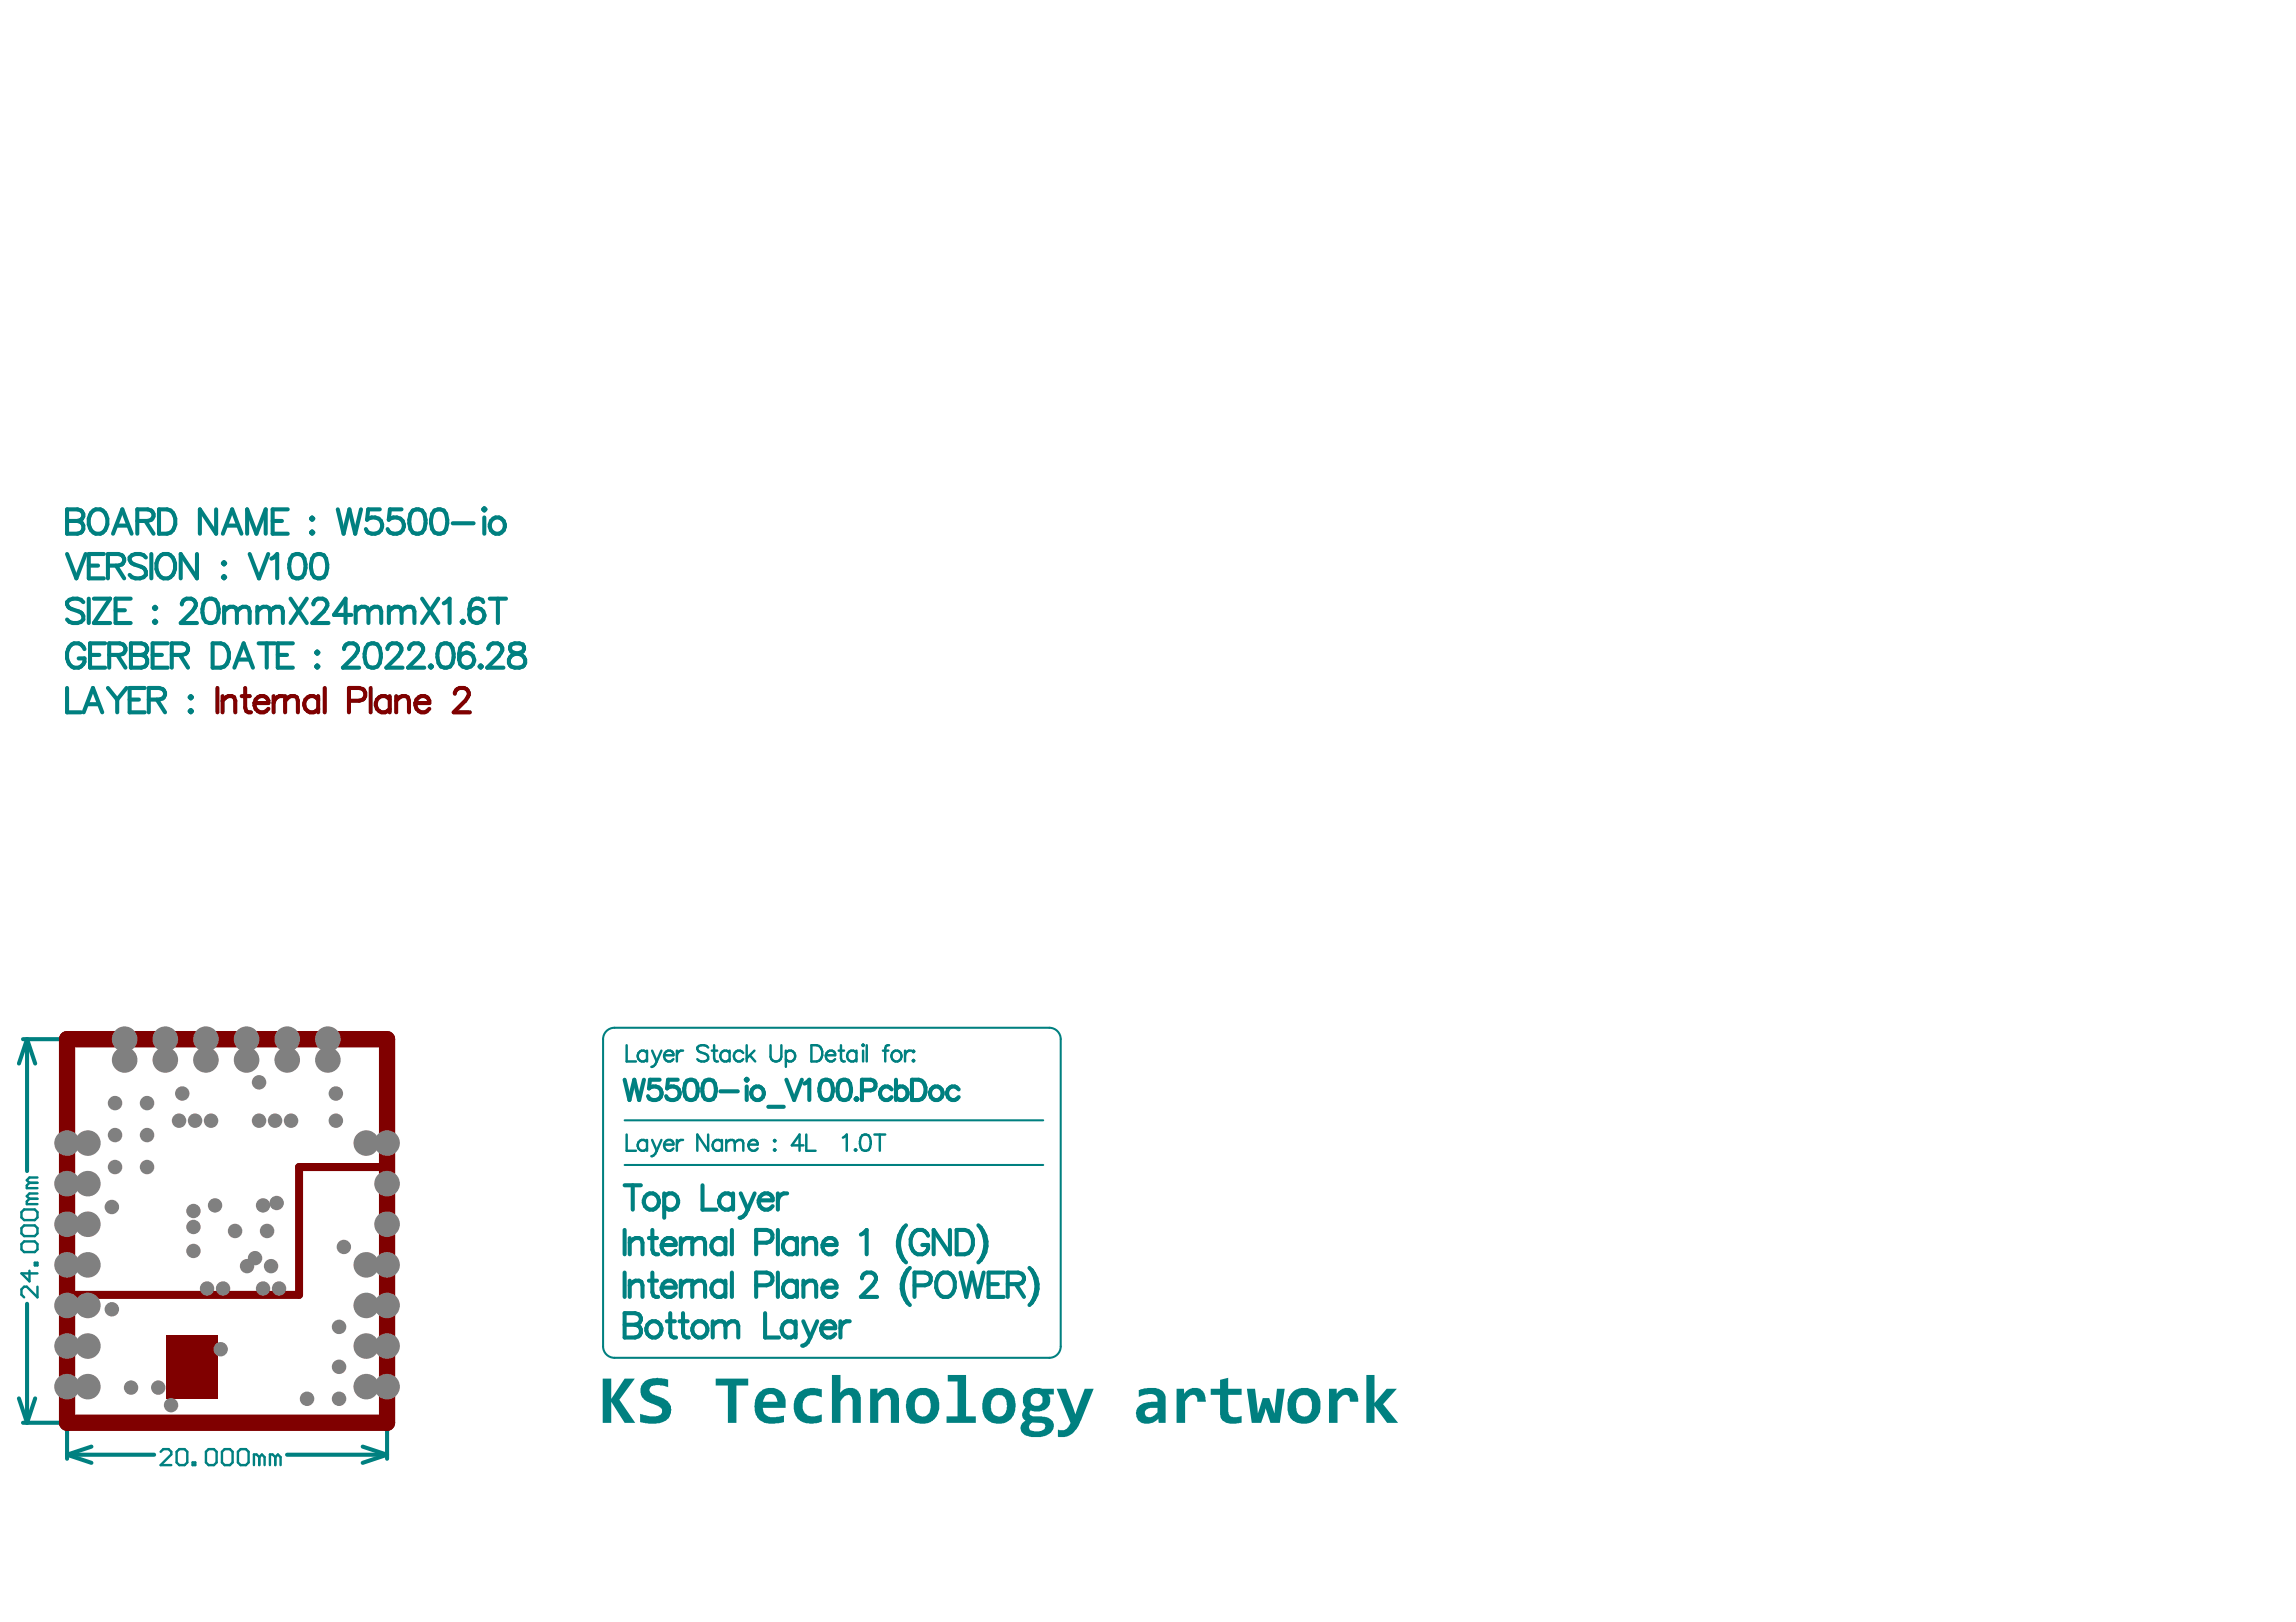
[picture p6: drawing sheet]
<svg xmlns="http://www.w3.org/2000/svg" width="297mm" height="210mm" viewBox="0 0 297 210" stroke-linecap="round" stroke-linejoin="round" font-family="sans-serif">
<path d="M8.7 134.5h41.4v49.6h-41.4z" fill="none" stroke="#008080" stroke-width=".31"/>
<path d="M78 134.5v39.7M79.5 133h56.3M137.2 134.5v39.7M80.8 145h54.2M80.8 150.8h54.2M79.5 175.7h56.3" fill="none" stroke="#008080" stroke-width=".26"/>
<g fill="none" stroke="#008080" stroke-width=".53">
<path d="M8.7 65.9h1.3l.5 .2a.73 .73 0 0 1 0 1.2l-.5 .1a.83 .83 0 0 1 .8 .8 .83 .83 0 0 1-.8 .9h-1.3zM8.7 71.7l1.2 3.1 1.2-3.1M8.7 67.4h1.3M10.8 77.9a1.39 1.39 0 0 0-2.1 0 .8 .8 0 0 0 .6 .9l.9 .3a.77 .77 0 0 1 .6 .6 .77 .77 0 0 1-.3 .8 1.45 1.45 0 0 1-1.8-.3M11.5 77.5v3.1M11.5 73.2h1.2M11.8 66.4a1.09 1.09 0 0 1 1.1-.5 1.09 1.09 0 0 1 .8 .8 1.78 1.78 0 0 1-.7 2.4 1.24 1.24 0 0 1-1.5-1.2v-.8zM12.1 77.5h2.1l-2.1 3.1h2.1M13.4 71.7h-1.9v3.1h1.9M14 73.2h1.3l.5-.2a.73 .73 0 0 0 0-1.2l-.5-.1h-1.3v3.1M14.6 69.1l1.2-3.2 1.2 3.2M15 79h1.2"/>
<path d="M15 73.2l1.1 1.6M15.1 68h1.5M16.9 77.5h-1.9v3.1h1.9M17.8 67.4h1.3l.5-.1a.73 .73 0 0 0 0-1.2l-.5-.2h-1.3v3.2M18.8 67.4l1.1 1.7M18.9 72.1a1.39 1.39 0 0 0-2.1 0 .8 .8 0 0 0 .6 .9l.9 .3a.77 .77 0 0 1 .5 .6 .77 .77 0 0 1-.2 .8 1.45 1.45 0 0 1-1.8-.3M19.6 71.7v3.1M19.9 78.7l.2-.2 .1 .2-.1 .1zM20.5 72.1a1.09 1.09 0 0 1 1.1-.4 1.09 1.09 0 0 1 .9 .7 1.78 1.78 0 0 1-.8 2.4 1.24 1.24 0 0 1-1.5-1.2v-.7zM20.6 65.9h1a1.5 1.5 0 0 1 1.1 2 1.32 1.32 0 0 1-1.1 1.2h-1zM23.5 78.2a.78 .78 0 0 1 .6-.7h.6a.77 .77 0 0 1 .5 1.2l-.3 .4-1.5 1.5h2.1M25.5 71.7v3.1l-2.1-3.1v3.1"/>
<path d="M26.6 77.6a1.02 1.02 0 0 1 1.5 .5 2.6 2.6 0 0 1-.3 2.4 1.02 1.02 0 0 1-1.5-.5 2.6 2.6 0 0 1 .3-2.4zM28 65.9v3.2l-2.1-3.2v3.2M28.8 72.9l.2-.2 .1 .2-.1 .1zM28.8 74.7l.2-.2 .1 .2-.1 .1zM28.8 69.1l1.2-3.2 1.2 3.2M29 78.5v2.1M29 79.1l.4-.4 .3-.2h.5l.3 .2 .1 .4M29.3 68h1.5M30.6 79.1l.5-.4 .3-.2h.5l.3 .2 .1 .4v1.5M30.6 79.1v1.5M32 69.1v-3.2l1.2 3.2 1.2-3.2v3.2M32.3 71.7l1.2 3.1 1.2-3.1"/>
<path d="M33.3 79.1l.4-.4 .3-.2h.5l.3 .2 .1 .4M33.3 78.5v2.1M34.9 79.1l.5-.4 .3-.2h.4l.3 .2 .2 .4v1.5M34.9 79.1v1.5M35.1 72.3l.3-.2 .5-.4v3.1M35.3 67.4h1.2M37.2 65.9h-1.9v3.2h1.9M37.6 77.5l2.1 3.1M37.9 71.8a1.02 1.02 0 0 1 1.5 .5 2.6 2.6 0 0 1-.3 2.4 1.02 1.02 0 0 1-1.5-.5 2.6 2.6 0 0 1 .3-2.4zM39.7 77.5l-2.1 3.1M40.2 67.1l.2-.1 .1 .1-.1 .2zM40.2 68.9l.2-.1 .1 .1-.1 .2z"/>
<path d="M40.5 78.2a.78 .78 0 0 1 .6-.7h.6a.77 .77 0 0 1 .5 1.2l-.3 .4-1.5 1.5h2.1M40.7 71.8a1.02 1.02 0 0 1 1.5 .5 2.6 2.6 0 0 1-.3 2.4 1.02 1.02 0 0 1-1.5-.5 2.6 2.6 0 0 1 .3-2.4zM43.7 65.9l.8 3.2 .7-3.2 .8 3.2 .7-3.2M45.5 79.6h-2.3l1.5-2.1v3.1M46 79.1l.5-.4 .3-.2h.4l.3 .2 .2 .4M46 78.5v2.1M47.7 79.1l.4-.4 .3-.2h.5l.3 .2 .1 .4v1.5M47.7 79.1v1.5M49.1 65.9h-1.5l-.1 1.4a1.12 1.12 0 0 1 1.6 0 1.12 1.12 0 0 1-.1 1.6 1.15 1.15 0 0 1-1.7-.4M50.3 79.1l.5-.4 .3-.2h.4l.3 .2 .2 .4M50.3 78.5v2.1M51.9 65.9h-1.5l-.1 1.4a1.12 1.12 0 0 1 1.7 0 1.12 1.12 0 0 1-.2 1.6 1.15 1.15 0 0 1-1.7-.4"/>
<path d="M52 79.1l.4-.4 .3-.2h.5l.3 .2 .1 .4v1.5M52 79.1v1.5M53.4 66.1a1.02 1.02 0 0 1 1.5 .4 2.6 2.6 0 0 1-.3 2.4 1.02 1.02 0 0 1-1.5-.4 2.6 2.6 0 0 1 .3-2.4zM54.6 77.5l2.1 3.1M56.2 66.1a1.02 1.02 0 0 1 1.5 .4 2.6 2.6 0 0 1-.3 2.4 1.02 1.02 0 0 1-1.5-.4 2.6 2.6 0 0 1 .3-2.4zM56.7 77.5l-2.1 3.1M57.4 78.1l.3-.2 .5-.4v3.1M58.6 67.7h2.7M62.5 65.9l.2-.1 .1 .1-.1 .2zM62.5 77.9l-.1-.3a1.02 1.02 0 0 0-1.5 .5l-.2 .7v.8M62.7 67v2.1M63.4 77.5h2.1"/>
<path d="M63.8 67.1a1.05 1.05 0 0 1 1.5 .6 1.05 1.05 0 0 1-.7 1.4 1.07 1.07 0 0 1-1.2-.7 1.07 1.07 0 0 1 .4-1.3zM64.4 77.5v3.1M8.7 89v3.2h1.8M10.8 92.2l1.2-3.2 1.2 3.2M10.9 84a1.09 1.09 0 0 0-1-.8 1.09 1.09 0 0 0-1.1 .8 1.78 1.78 0 0 0 .8 2.4 1.07 1.07 0 0 0 1.3-1.2h-.7M11.3 91.1h1.5M11.6 84.8h1.3M13.6 83.3h-2v3.1h2M14 89l1.2 1.5M14.1 84.8h1.4l.4-.2a.73 .73 0 0 0 0-1.2l-.4-.1h-1.4v3.1M15.2 90.5v1.7M15.2 84.8l1 1.6"/>
<path d="M16.4 89l-1.2 1.5M16.8 90.5h1.2M16.9 83.3h1.4l.4 .1a.73 .73 0 0 1 0 1.2l-.4 .2a.83 .83 0 0 1 .8 .8 .83 .83 0 0 1-.8 .8h-1.4zM16.9 84.8h1.4M18.7 89h-1.9v3.2h1.9M19.2 90.5h1.4l.5-.1a.73 .73 0 0 0 0-1.2l-.5-.2h-1.4v3.2M19.7 84.8h1.2M19.9 80.5l.2-.2 .1 .2-.1 .1zM20.3 90.5l1.1 1.7M21.7 83.3h-2v3.1h2M22.2 84.8h1.4l.4-.2a.73 .73 0 0 0 0-1.2l-.4-.1h-1.4v3.1M23.3 84.8l1 1.6"/>
<path d="M24.5 90.2l.2-.1 .1 .1-.1 .2zM24.5 92l.2-.1 .1 .1-.1 .2zM27.5 83.3h1.1a1.5 1.5 0 0 1 1 1.9 1.32 1.32 0 0 1-1 1.2h-1.1zM30.3 86.4l1.2-3.1 1.2 3.1M30.8 85.4h1.5M33.5 83.3h2.1M34.5 83.3v3.1M35.9 84.8h1.2M37.9 83.3h-2v3.1h2M40.9 84.5l.1-.2 .2 .2-.2 .1zM40.9 86.3l.1-.2 .2 .2-.2 .1zM44.5 84a.78 .78 0 0 1 .6-.7h.6a.77 .77 0 0 1 .5 1.2l-.3 .4-1.5 1.5h2.1"/>
<path d="M47.6 83.4a1.02 1.02 0 0 1 1.5 .5 2.6 2.6 0 0 1-.3 2.4 1.02 1.02 0 0 1-1.5-.5 2.6 2.6 0 0 1 .3-2.4zM50.1 84a.78 .78 0 0 1 .6-.7h.6a.77 .77 0 0 1 .5 1.2l-.3 .4-1.5 1.5h2.1M52.9 84a.78 .78 0 0 1 .6-.7h.6a.77 .77 0 0 1 .5 1.2l-.3 .4-1.5 1.5h2.1M55.6 86.3l.1-.2 .2 .2-.2 .1zM57 83.4a1.02 1.02 0 0 1 1.5 .5 2.61 2.61 0 0 1-.3 2.4 1.02 1.02 0 0 1-1.5-.5 2.6 2.6 0 0 1 .3-2.4zM59.7 80.5l.2-.2 .1 .2-.1 .1zM61.2 83.7l-.2-.3a1.02 1.02 0 0 0-1.5 .5l-.1 .7v.8M62 86.3l.2-.2 .1 .2-.1 .1zM63.2 84a.78 .78 0 0 1 .6-.7h.6a.77 .77 0 0 1 .4 1.2l-.3 .4-1.5 1.5h2.1M66.1 83.4a.64 .64 0 0 0 .3 1.1l.6 .1a.91 .91 0 0 1 1 .8 .91 .91 0 0 1-.8 1h-.6a.87 .87 0 0 1-.8-.7 .87 .87 0 0 1 .5-.9l1-.3a.64 .64 0 0 0 .3-1.1l-.4-.1h-.6zM3 134.5h5M3.5 134.5l1.1 3.1"/>
<path d="M3.5 134.5l-1.1 3.1M3.5 134.5v17M80.8 139.7l.6 2.7 .7-2.7 .6 2.7 .6-2.7M85.3 139.7h-1.2l-.1 1.2a.94 .94 0 0 1 1.3-.1 .94 .94 0 0 1 0 1.4 .94 .94 0 0 1-1.3-.1l-.2-.2M87.7 139.7h-1.3l-.1 1.2a.94 .94 0 0 1 1.4-.1 .94 .94 0 0 1 0 1.4 .94 .94 0 0 1-1.4-.1l-.1-.2M88.9 139.9a.85 .85 0 0 1 1.2 .3 2.17 2.17 0 0 1-.2 2 .85 .85 0 0 1-1.3-.3 2.17 2.17 0 0 1 .3-2zM91.2 139.9a.85 .85 0 0 1 1.3 .3 2.17 2.17 0 0 1-.3 2 .85 .85 0 0 1-1.2-.3 2.17 2.17 0 0 1 .2-2zM96.5 139.7l.1-.1 .1 .1-.1 .2zM101.7 139.7l1 2.7 1-2.7M106.4 139.9a.85 .85 0 0 1 1.2 .3 2.17 2.17 0 0 1-.2 2 .85 .85 0 0 1-1.3-.3 2.17 2.17 0 0 1 .3-2zM108.7 139.9a.85 .85 0 0 1 1.3 .3 2.17 2.17 0 0 1-.3 2 .85 .85 0 0 1-1.2-.3 2.17 2.17 0 0 1 .2-2zM115.9 139.7v2.7"/>
<path d="M118 139.7h.9a1.43 1.43 0 0 1 .6 2.3l-.3 .2-.3 .2h-.9zM93.2 141.2h2.3M96.6 140.6v1.8M97.6 140.7a.85 .85 0 0 1 1.2 .8 .85 .85 0 0 1-1.2 .7 .93 .93 0 0 1 0-1.5zM99.4 143.2h2M104.1 140.2l.6-.5v2.7M110.7 142.2l.1-.1 .1 .1-.1 .2zM111.5 141.1h1.1a.69 .69 0 0 0 .7-.7 .69 .69 0 0 0-.7-.7h-1.1v2.7M115.4 141a.87 .87 0 0 0-1.6 .2 .87 .87 0 0 0 1.1 1.2l.5-.4M115.9 141a.87 .87 0 0 1 1.5 .2 .87 .87 0 0 1-1 1.2l-.5-.4M120.7 140.7a.85 .85 0 0 1 1.3 .8 .85 .85 0 0 1-1.3 .7 .93 .93 0 0 1 0-1.5zM124 141a.87 .87 0 0 0-1.5 .2 .87 .87 0 0 0 1 1.2l.5-.4"/>
<path d="M3.5 168.7v15.4M2.4 181l1.1 3.1M3 184.1h5M4.6 181l-1.1 3.1M8.7 188.3l3.1 1M8.7 188.3h11.2M8.7 184.8v4M11.8 187.2l-3.1 1.1M37.1 188.3h13M46.9 187.2l3.2 1.1M50.1 188.3l-3.2 1M50.1 184.8v4"/>
<circle cx="61.7" cy="79.6" r=".98"/>
<circle cx="60.4" cy="85.4" r=".98"/>
</g>
<g fill="none" stroke="#008080" stroke-width=".32">
<path d="M81.1 135.3v2.1h1.2M83.7 136.3a.67 .67 0 0 0-1-.1 .67 .67 0 0 0 0 1 .67 .67 0 0 0 1-.1M83.7 136v1.4M84.4 136l.6 1.4M85 137.4a.81 .81 0 0 1-.7 .7M85.6 136l-.6 1.4M85.9 136.6a.66 .66 0 0 0 .4 .7 .66 .66 0 0 0 .8-.2M86 136.3a.58 .58 0 0 1 .7-.3 .58 .58 0 0 1 .4 .6h-1.2zM87.6 136v1.4M88.4 136a.68 .68 0 0 0-.8 .6M91.6 135.6a.92 .92 0 0 0-1.4 0 .54 .54 0 0 0 .4 .6l.6 .2a.51 .51 0 0 1 .4 .4 .51 .51 0 0 1-.2 .5 .97 .97 0 0 1-1.2-.2M92.1 136h.7"/>
<path d="M92.4 135.3v1.7l.1 .3 .4 .1M94.4 136.3a.67 .67 0 0 0-1-.1 .67 .67 0 0 0 0 1 .67 .67 0 0 0 1-.1M94.4 136v1.4M96.2 136.3a.67 .67 0 0 0-1-.1 .67 .67 0 0 0 0 1 .67 .67 0 0 0 1-.1M96.6 135.3v2.1M97 136.6l.7 .8M97.6 136l-1 1M99.7 135.3v1.5a.71 .71 0 0 0 .7 .6 .71 .71 0 0 0 .7-.6v-1.5M101.7 136.3a.67 .67 0 0 1 1-.1 .67 .67 0 0 1 0 1 .67 .67 0 0 1-1-.1M101.7 136v2.1M105 135.3h.7a1.12 1.12 0 0 1 .7 1 1.12 1.12 0 0 1-.7 1.1h-.7zM106.8 136.6a.66 .66 0 0 0 .4 .7 .66 .66 0 0 0 .8-.2"/>
<path d="M106.9 136.3a.58 .58 0 0 1 .7-.3 .58 .58 0 0 1 .4 .6h-1.2zM108.5 136h.7M108.8 135.3v1.7l.1 .3 .4 .1M110.8 136.3a.67 .67 0 0 0-1-.1 .67 .67 0 0 0 0 1 .67 .67 0 0 0 1-.1M110.8 136v1.4M111.6 135.3l.1-.1 .1 .1-.1 .1zM111.7 136v1.4M112.1 135.3v2.1M114.2 136h.7M115 135.3l-.4 .1-.1 .3v1.7M115.4 136.3a.67 .67 0 0 1 1-.1 .67 .67 0 0 1 0 1 .67 .67 0 0 1-1-.1l-.1-.3zM117.1 136v1.4"/>
<path d="M117.9 136a.68 .68 0 0 0-.8 .6M118.1 136.1l.1-.1 .1 .1-.1 .1zM118.2 137.2l.1 .1-.1 .1-.1-.1zM81.1 146.8v2.1h1.2M83.7 147.5v1.4M83.7 147.8a.67 .67 0 0 0-1-.1 .67 .67 0 0 0 0 1 .67 .67 0 0 0 1-.1M84.4 147.5l.6 1.4M85 148.9a.81 .81 0 0 1-.7 .7M85.6 147.5l-.6 1.4M85.9 148.1a.66 .66 0 0 0 .4 .8 .66 .66 0 0 0 .8-.3M86 147.8a.58 .58 0 0 1 .7-.3 .58 .58 0 0 1 .4 .6h-1.2zM87.6 147.5v1.4"/>
<path d="M88.4 147.5a.68 .68 0 0 0-.8 .6M91.6 146.8v2.1l-1.4-2.1v2.1M93.4 147.8a.67 .67 0 0 0-1-.1 .67 .67 0 0 0 0 1 .67 .67 0 0 0 1-.1M93.4 147.5v1.4M94 147.9l.5-.4 .5 .1 .1 .3M94 147.5v1.4M95.1 147.9l.5-.4 .5 .1 .1 .3v1M95.1 147.9v1M96.8 148.1a.66 .66 0 0 0 .4 .8 .66 .66 0 0 0 .8-.3M97.1 147.6a.56 .56 0 0 1 .6 0 .56 .56 0 0 1 .3 .5h-1.2l.1-.3zM100.1 147.6l.1-.1 .1 .1-.1 .1zM100.2 148.7l.1 .1-.1 .1-.1-.1z"/>
<path d="M103.9 148.2h-1.5l1-1.4v2.1M104.3 146.8v2.1h1.2M109 147.2l.5-.4v2.1M110.7 148.7l.1 .1-.1 .1-.1-.1zM111.6 146.9a.68 .68 0 0 1 1 .3 1.74 1.74 0 0 1-.2 1.6 .68 .68 0 0 1-1-.3 1.74 1.74 0 0 1 .2-1.6zM113.1 146.8h1.4M113.8 146.8v2.1"/>
</g>
<g fill="#008080">
<path d="M78 178.4h1.1v2.6l1.7-2.6h1.3l-2 2.7 2.1 3h-1.4l-1.7-2.7v2.7h-1.1z"/>
<path d="M83.2 179a3.1 3.1 0 0 1 2.7-.6l.5 .1v1l-.6-.2-.9-.1a.79 .79 0 0 0-.9 .7 1.18 1.18 0 0 0 1.1 .8 2.16 2.16 0 0 1 1.4 .8 1.63 1.63 0 0 1-1.1 2.6 5.3 5.3 0 0 1-2.6-.1v-1l1.4 .3a1.43 1.43 0 0 0 1.5-.5 .74 .74 0 0 0-.6-.9l-.5-.2a2.23 2.23 0 0 1-1.7-1.2 1.56 1.56 0 0 1 .3-1.5z"/>
<path d="M92.6 178.4h4.2v.9h-1.5v4.8h-1.1v-4.8h-1.6z"/>
<path d="M103.3 180.2a3 3 0 0 1 2.8-.4h.2v1h-.1a1.91 1.91 0 0 0-2 .1 1.58 1.58 0 0 0 .3 2.3 2.33 2.33 0 0 0 1.8-.2v1l-.3 .1a2.86 2.86 0 0 1-2.8-.5 2.74 2.74 0 0 1 .1-3.4z"/>
<path d="M107.6 177.9h1.1v2.4a1.55 1.55 0 0 1 2.4-.2l.3 .7v3.3h-1.1v-2.9a.62 .62 0 0 0-.4-.7 .62 .62 0 0 0-.7 .3l-.5 .5v2.8h-1.1z"/>
<path d="M112.6 179.7h.9v.7a1.56 1.56 0 0 1 2.5-.3l.2 .3 .1 .5v3.2h-1v-2.9a.65 .65 0 0 0-.5-.7 .65 .65 0 0 0-.8 .3l-.4 .5v2.8h-1z"/>
<path d="M122.6 177.9h2.4v5.4h1.2v.8h-3.7v-.8h1.4v-4.5h-1.3z"/>
<path d="M136.7 179.7h1.2l1.2 3.3 1.2-3.3h1.2l-1.6 4a3.5 3.5 0 0 1-1.9 2.2h-1.1v-.9h.1a.97 .97 0 0 0 1.3-.6l.2-.3z"/>
<path d="M152.2 179.7h1v.7a1.51 1.51 0 0 1 2.5-.3l.2 .7 .1 .6h-1.1a.66 .66 0 0 0-.6-.9l-.2 .1-.4 .2-.4 .5v2.8h-1.1z"/>
<path d="M156.6 179.7h1.2v-1.1l1.1-.3v1.4h1.7v.8h-1.7v2.1a.76 .76 0 0 0 .9 .8l.8-.2v.9h-.1a2.68 2.68 0 0 1-2.3-.3l-.3-.4-.1-.3v-2.6h-1.2z"/>
<path d="M161.3 179.7h1.1l.3 3.2 .7-2h.8l.7 2 .3-3.2h1l-.6 4.4h-1.2l-.7-1.9-.5 1.9h-1.3z"/>
<path d="M171.9 179.7h1l.1 .7a1.51 1.51 0 0 1 2.5-.3l.2 .6v.7h-1l-.1-.2a.6 .6 0 0 0-.3-.6 .6 .6 0 0 0-.7 .1l-.6 .6v2.8h-1.1z"/>
<path d="M176.8 177.9h1v3.7l1.6-1.9h1.3l-1.8 2 2 2.4h-1.4l-1.7-2.2v2.2h-1z"/>
<path d="M99 180.7l-.3 .7h1.9a.92 .92 0 0 0-.6-1 .92 .92 0 0 0-1 .3zM98.2 180.2a2.05 2.05 0 0 1 3.3 .6l.1 .3v1.1h-2.9v.1a1.01 1.01 0 0 0 .8 1 3.9 3.9 0 0 0 1.9-.1v.8l-1 .2a2.49 2.49 0 0 1-2.2-.5 2.81 2.81 0 0 1 0-3.5z"/>
<path d="M118.6 180.9v.1a2.09 2.09 0 0 0 .1 2.1 1.05 1.05 0 0 0 1.1 .1 1.05 1.05 0 0 0 .6-1v-.1a1.31 1.31 0 0 0-.8-1.5l-.2-.1-.5 .1zM117.7 180.4a2.33 2.33 0 0 1 3.3-.1 2.83 2.83 0 0 1-.2 3.4 2.5 2.5 0 0 1-2.8 .2 2.7 2.7 0 0 1-.4-3.4z"/>
<path d="M128.4 181l-.1 .1a1.88 1.88 0 0 0 .3 2 1.01 1.01 0 0 0 1.2 .1 1.01 1.01 0 0 0 .4-1.1l.1-.2a1.36 1.36 0 0 0-.7-1.3 1.02 1.02 0 0 0-1.2 .4zM127.6 180.4a2.17 2.17 0 0 1 2.5-.7 2.17 2.17 0 0 1 1.3 2.2 2.19 2.19 0 0 1-1.6 2.3 2.19 2.19 0 0 1-2.5-1.1 3.1 3.1 0 0 1 .3-2.7z"/>
<path d="M133.3 181.2a.81 .81 0 0 0 1.6 0 .81 .81 0 0 0-1.6 0zM132.6 180.2a1.97 1.97 0 0 1 2.2-.5h1.5v.8h-.6a1.37 1.37 0 0 1-1.1 2.1l-.8 .1-.4-.1a.23 .23 0 0 0-.2 0 .23 .23 0 0 0 0 .3l.1 .2 .3 .2h1.2a1.55 1.55 0 0 1 1.5 1 1.62 1.62 0 0 1-1.5 1.6 3 3 0 0 1-2.5-.5 1.01 1.01 0 0 1 .3-1.5l.1-.1a.89 .89 0 0 1-.3-1.3l.3-.4a1.55 1.55 0 0 1-.1-1.9zM133.2 184.4a.61 .61 0 0 0 .6 .8 1.17 1.17 0 0 0 1.4-.4 .47 .47 0 0 0-.1-.5 .47 .47 0 0 0-.5-.2h-1z"/>
<path d="M148.2 182.5a.57 .57 0 0 0 .1 .7 .57 .57 0 0 0 .7 .1l.3-.1 .4-.4v-.6h-.9zM147.3 179.9l.4-.1a3.8 3.8 0 0 1 2.1-.1 1.21 1.21 0 0 1 1 1.4v3h-.9v-.5a1.76 1.76 0 0 1-2.7 .2 1.44 1.44 0 0 1-.1-1.5 1.44 1.44 0 0 1 1.3-.8l1.3-.1v-.3a.98 .98 0 0 0-1.4-.6l-1 .3z"/>
<path d="M167.9 180.9v.1a2 2 0 0 0 .1 2.1 1.03 1.03 0 0 0 1.2 .1 1.03 1.03 0 0 0 .5-1 1.57 1.57 0 0 0-.7-1.6 1.06 1.06 0 0 0-1.1 .3zM167 180.4a2.29 2.29 0 0 1 3.5 0 3.1 3.1 0 0 1 0 2.9 2.27 2.27 0 0 1-3.6 .1 3.2 3.2 0 0 1 0-2.9z"/>
</g>
<g fill="none" stroke="#008080" stroke-width=".53">
<path d="M80.8 153.4h2.1M80.8 159.2v3.1M81.9 153.4v3.1M83.7 154.6a1.05 1.05 0 0 1 1.5 .5 1.05 1.05 0 0 1-.7 1.4 1.07 1.07 0 0 1-1.2-.6 1.07 1.07 0 0 1 .4-1.3zM84.4 159.2v2.5l.1 .5 .3 .1h.3M85.9 154.9a1.03 1.03 0 0 1 1.6-.1 1.03 1.03 0 0 1-.2 1.6 .93 .93 0 0 1-1.4-.3M85.9 154.4v3.2M90.9 153.4v3.1h1.8M94.7 159.2v3.1M94.8 154.9a1.03 1.03 0 0 0-1.6-.1 1.03 1.03 0 0 0 .3 1.6 .93 .93 0 0 0 1.3-.3M94.8 154.4v2.1M95.8 154.4l.9 2.1"/>
<path d="M96.7 156.5a1.21 1.21 0 0 1-1 1.1M97.6 154.4l-.9 2.1M98.2 155.3a.99 .99 0 0 0 .5 1.2 .99 .99 0 0 0 1.3-.4M98.3 154.9a.87 .87 0 0 1 1-.5 .87 .87 0 0 1 .7 .9h-1.8zM100.6 154.4v2.1M100.6 159.2v3.1M101.8 154.4a1.01 1.01 0 0 0-1.2 .9M111.4 159.8l.3-.2 .4-.4v3.1M116.9 158.9a3.3 3.3 0 0 0 0 4.2M116.9 158.9a3.9 3.9 0 0 0 0 4.2M117.2 158.6l-.3 .3M120.1 159.9a1.09 1.09 0 0 0-1.1-.8 1.09 1.09 0 0 0-1 .8 1.78 1.78 0 0 0 .7 2.4 1.07 1.07 0 0 0 1.4-1.2h-.8"/>
<path d="M122.9 159.2v3.1l-2.1-3.1v3.1M123.8 159.2h1a1.5 1.5 0 0 1 1.1 1.9 1.32 1.32 0 0 1-1.1 1.2h-1zM126.6 158.6l.3 .3M126.9 158.9a3.3 3.3 0 0 1 0 4.2M126.9 158.9a3.9 3.9 0 0 1 0 4.2M80.8 164.7v3.1M80.8 169.9h1.4l.4 .2a.73 .73 0 0 1 0 1.2l-.4 .1a.83 .83 0 0 1 .7 .9 .83 .83 0 0 1-.7 .8h-1.4zM80.8 171.4h1.4M81.5 160.8l.4-.4 .3-.2h.5l.3 .2 .1 .4v1.5M81.5 160.2v2.1M81.5 165.7v2.1M81.5 166.3l.4-.4 .3-.2h.5l.3 .2 .1 .4v1.5"/>
<path d="M83.9 165.7h1.1M83.9 160.2h1.1M84.1 171.1a1.05 1.05 0 0 1 1.5 .6 1.05 1.05 0 0 1-.8 1.4 1.07 1.07 0 0 1-1.1-.7 1.07 1.07 0 0 1 .4-1.3zM84.4 164.7v2.5l.1 .5 .3 .1h.3M85.6 166.6a.99 .99 0 0 0 .6 1.2 .99 .99 0 0 0 1.2-.4M85.6 161.1a.99 .99 0 0 0 .6 1.1 .99 .99 0 0 0 1.2-.3M86.1 165.9a.83 .83 0 0 1 .9-.1 .83 .83 0 0 1 .4 .8h-1.8l.2-.4zM86.1 160.4a.83 .83 0 0 1 .9-.1 .83 .83 0 0 1 .4 .8h-1.8l.2-.4zM86.3 171h1M86.7 169.9v2.6l.2 .4 .3 .2h.3M87.9 171h1.1M88.1 160.2v2.1"/>
<path d="M88.1 165.7v2.1M88.4 169.9v2.6l.1 .4 .3 .2h.3M89.3 165.7a1.01 1.01 0 0 0-1.2 .9M89.3 160.2a1.01 1.01 0 0 0-1.2 .9M89.6 160.2v2.1M89.6 165.7v2.1M89.6 166.3l.4-.4 .3-.2h.5l.3 .2 .1 .4v1.5M89.6 160.8l.4-.4 .3-.2h.5l.3 .2 .1 .4v1.5M90 171.1a1.05 1.05 0 0 1 1.5 .6 1.05 1.05 0 0 1-.7 1.4 1.07 1.07 0 0 1-1.2-.7 1.07 1.07 0 0 1 .4-1.3zM92.2 171.6l.5-.5 .3-.1h.4l.3 .1 .2 .5M92.2 171v2.1M93.8 160.2v2.1"/>
<path d="M93.8 165.7v2.1M93.8 166.2a1.03 1.03 0 0 0-1.6-.1 1.03 1.03 0 0 0 .3 1.6 .93 .93 0 0 0 1.3-.3M93.8 160.7a1.03 1.03 0 0 0-1.6-.1 1.03 1.03 0 0 0 .3 1.6 .93 .93 0 0 0 1.3-.3M93.9 171.6l.4-.5 .3-.1h.5l.3 .1 .1 .5v1.5M93.9 171.6v1.5M94.7 164.7v3.1M97.8 166.3h1.4a.83 .83 0 0 0 .8-.8 .83 .83 0 0 0-.8-.8h-1.4v3.1M97.8 160.8h1.4a.83 .83 0 0 0 .8-.8 .83 .83 0 0 0-.8-.8h-1.4v3.1M99 169.9v3.2h1.8M100.6 164.7v3.1M102.9 171.4a1.03 1.03 0 0 0-1.6-.1 1.03 1.03 0 0 0 .3 1.6 .93 .93 0 0 0 1.3-.3M102.9 171v2.1"/>
<path d="M103.1 166.2a1.03 1.03 0 0 0-1.6-.1 1.03 1.03 0 0 0 .2 1.6 .93 .93 0 0 0 1.4-.3M103.1 160.2v2.1M103.1 165.7v2.1M103.1 160.7a1.03 1.03 0 0 0-1.6-.1 1.03 1.03 0 0 0 .2 1.6 .93 .93 0 0 0 1.4-.3M103.9 171l.9 2.1M103.9 166.3l.5-.4 .3-.2h.4l.3 .2 .2 .4v1.5M103.9 160.2v2.1M103.9 165.7v2.1M103.9 160.8l.5-.4 .3-.2h.4l.3 .2 .2 .4v1.5M104.8 173.1a1.21 1.21 0 0 1-1 1M105.7 171l-.9 2.1M106.3 171.9a.99 .99 0 0 0 .5 1.1 .99 .99 0 0 0 1.3-.4"/>
<path d="M106.4 166.6a.99 .99 0 0 0 .6 1.2 .99 .99 0 0 0 1.2-.4M106.4 161.1a.99 .99 0 0 0 .6 1.1 .99 .99 0 0 0 1.2-.3M106.7 171.1a.83 .83 0 0 1 .9 0 .83 .83 0 0 1 .5 .8h-1.8l.1-.5zM106.9 165.9a.83 .83 0 0 1 .9-.1 .83 .83 0 0 1 .4 .8h-1.8l.2-.4zM106.9 160.4a.83 .83 0 0 1 .9-.1 .83 .83 0 0 1 .4 .8h-1.8l.2-.4zM108.7 171v2.1M109.9 171a1.01 1.01 0 0 0-1.2 .9M111.5 165.4a.78 .78 0 0 1 .6-.7h.6a.77 .77 0 0 1 .5 1.2l-.3 .4-1.5 1.5h2.1M116.9 163.1l.3 .3M117.4 164.4a3.3 3.3 0 0 0 0 4.2M117.4 168.6l.3 .3M117.4 164.4a3.9 3.9 0 0 0 0 4.2"/>
<path d="M117.7 164.1l-.3 .3M118.3 166.3h1.4a.83 .83 0 0 0 .7-.8 .83 .83 0 0 0-.7-.8h-1.4v3.1M121.4 165.1a1.09 1.09 0 0 1 1.1-.4 1.09 1.09 0 0 1 .9 .7 1.78 1.78 0 0 1-.8 2.4 1.24 1.24 0 0 1-1.5-1.2v-.7zM124.3 164.7l.7 3.1 .8-3.1 .7 3.1 .8-3.1M126.9 163.1l-.3 .3M127.9 166.2h1.2M129.8 164.7h-1.9v3.1h1.9M130.4 166.2h1.3l.5-.2a.73 .73 0 0 0 0-1.2l-.5-.1h-1.3v3.1M131.4 166.2l1.1 1.6M133.2 164.1l.3 .3M133.5 164.4a3.3 3.3 0 0 1 0 4.2M133.5 168.6l-.3 .3"/>
<path d="M133.5 164.4a3.9 3.9 0 0 1 0 4.2"/>
</g>
<g fill="none" stroke="#008080" stroke-width=".31">
<path d="M2.8 156.9l.3-.4h1.4l.3 .4v.7l-.3 .3h-1.4l-.3-.3zM2.8 158.9l.3-.3h1.4l.3 .3v.7l-.3 .4h-1.4l-.3-.4zM3.8 155.1l-.3 .4v.3h1.3M3.8 153.1l-.3 .3v.4h1.3M3.8 155.1h1M3.8 153.1h1M4.8 154.4h-1l-.3 .4 .3 .3M4.8 152.4h-1l-.3 .3 .3 .4M2.8 161l.3-.3h1.4l.3 .3v.7l-.3 .3h-1.4l-.3-.3zM3.8 164.4v1.4l-1-1h2M4.5 163.4h.3v.4h-.3zM4.8 166.5v1.4l-1.3-1.4h-.4l-.3 .4v.6l.3 .4"/>
<path d="M20.8 187.9l.3-.4h.7l.4 .4v.3l-1.4 1.4h1.4M22.8 187.9l.4-.4h.7l.3 .4v1.4l-.3 .3h-.7l-.4-.3zM24.9 189.3h.4v.3h-.4zM26.6 187.9l.4-.4h.7l.3 .4v1.4l-.3 .3h-.7l-.4-.3zM28.7 187.9l.4-.4h.6l.4 .4v1.4l-.4 .3h-.6l-.4-.3zM30.8 187.9l.3-.4h.7l.4 .4v1.4l-.4 .3h-.7l-.3-.3zM33.5 188.6l-.3-.4h-.3v1.4M33.5 188.6v1M33.5 188.6l.4-.4 .3 .4v1M35.6 188.6l-.3-.4h-.4v1.4M35.6 188.6v1M35.6 188.6l.4-.4 .3 .4v1"/>
</g>
<path d="M79.5 133a1.47 1.47 0 0 0-1.5 1.5M135.8 133a1.47 1.47 0 0 1 1.4 1.5M78 174.2a1.47 1.47 0 0 0 1.5 1.5M137.2 174.2a1.47 1.47 0 0 1-1.4 1.5" fill="none" stroke="#008080" stroke-width=".26"/>
<path d="M50.1 151h-11.4v16.6h-30" fill="none" stroke="#800000" stroke-width="1"/>
<path d="M8.7 134.5h41.4v49.6h-41.4z" fill="none" stroke="#800000" stroke-width="2.1"/>
<path d="M21.5 172.7h6.6v8.3h-6.6z" fill-rule="evenodd" fill="#800000"/>
<g fill="none" stroke="#800000" stroke-width=".53">
<path d="M28.1 89v3.2M28.8 90.1v2.1M28.8 90.7l.4-.5 .3-.1h.5l.3 .1 .1 .5v1.5M31.3 90.1h1M31.7 89v2.6l.2 .4 .3 .2h.3M32.9 91a.99 .99 0 0 0 .6 1.1 .99 .99 0 0 0 1.2-.4M33.4 90.2a.83 .83 0 0 1 .9-.1 .83 .83 0 0 1 .4 .9h-1.8l.2-.5zM35.4 90.1v2.1M36.6 90.1a1.01 1.01 0 0 0-1.2 .9M36.9 90.7l.4-.5 .3-.1h.5l.3 .1 .1 .5v1.5M36.9 90.1v2.1M41.2 90.5a1.03 1.03 0 0 0-1.6-.1 1.03 1.03 0 0 0 .2 1.6 .93 .93 0 0 0 1.4-.3"/>
<path d="M41.2 90.1v2.1M42 89v3.2M45.1 90.7h1.4a.83 .83 0 0 0 .8-.8 .83 .83 0 0 0-.8-.9h-1.4v3.2M48 89v3.2M50.4 90.5a1.03 1.03 0 0 0-1.6-.1 1.03 1.03 0 0 0 .3 1.6 .93 .93 0 0 0 1.3-.3M50.4 90.1v2.1M51.3 90.7l.4-.5 .3-.1h.5l.3 .1 .1 .5v1.5M51.3 90.1v2.1M53.7 91a.99 .99 0 0 0 .6 1.1 .99 .99 0 0 0 1.2-.4M53.9 90.5a.87 .87 0 0 1 1-.4 .87 .87 0 0 1 .6 .9h-1.8zM58.8 89.8a.78 .78 0 0 1 .6-.8h.6a.77 .77 0 0 1 .5 1.2l-.3 .5-1.5 1.5h2.1"/>
</g>
<g fill="#808080">
<circle cx="19" cy="142.8" r=".94"/>
<circle cx="14.9" cy="142.8" r=".94"/>
<circle cx="14.9" cy="146.9" r=".94"/>
<circle cx="19" cy="146.9" r=".94"/>
<circle cx="19" cy="151" r=".94"/>
<circle cx="14.9" cy="151" r=".94"/>
<circle cx="34.6" cy="159.3" r=".94"/>
<circle cx="30.4" cy="159.3" r=".94"/>
<circle cx="43.9" cy="171.7" r=".94"/>
<circle cx="43.9" cy="176.9" r=".94"/>
<circle cx="43.9" cy="181" r=".94"/>
<circle cx="39.7" cy="181" r=".94"/>
<circle cx="33" cy="162.8" r=".93"/>
<circle cx="35.1" cy="163.9" r=".93"/>
<circle cx="32" cy="163.9" r=".93"/>
<circle cx="36.1" cy="166.7" r=".93"/>
<circle cx="14.5" cy="169.4" r=".94"/>
<circle cx="14.5" cy="156.2" r=".94"/>
<circle cx="35.6" cy="145" r=".94"/>
<circle cx="37.7" cy="145" r=".94"/>
<circle cx="43.5" cy="141.5" r=".94"/>
<circle cx="23.6" cy="141.5" r=".94"/>
<circle cx="33.5" cy="140.1" r=".94"/>
<circle cx="23.2" cy="145" r=".94"/>
<circle cx="25.2" cy="145" r=".94"/>
<circle cx="27.3" cy="145" r=".94"/>
<circle cx="33.5" cy="145" r=".94"/>
<circle cx="25" cy="161.9" r=".93"/>
<circle cx="25" cy="158.8" r=".93"/>
<circle cx="25" cy="156.7" r=".93"/>
<circle cx="27.8" cy="156" r=".93"/>
<circle cx="34" cy="156" r=".93"/>
<circle cx="35.8" cy="155.7" r=".93"/>
<circle cx="43.5" cy="145" r=".94"/>
<circle cx="44.5" cy="161.4" r=".93"/>
<circle cx="34" cy="166.7" r=".93"/>
<circle cx="17" cy="179.6" r=".93"/>
<circle cx="28.9" cy="166.7" r=".93"/>
<circle cx="26.8" cy="166.7" r=".93"/>
<circle cx="22.1" cy="181.8" r=".93"/>
<circle cx="28.5" cy="174.6" r=".93"/>
<circle cx="20.5" cy="179.6" r=".93"/>
<circle cx="8.7" cy="179.4" r="1.66"/>
<circle cx="8.7" cy="168.9" r="1.66"/>
<circle cx="8.7" cy="174.2" r="1.66"/>
<circle cx="8.7" cy="158.4" r="1.66"/>
<circle cx="8.7" cy="163.7" r="1.66"/>
<circle cx="11.4" cy="168.9" r="1.66"/>
<circle cx="11.4" cy="158.4" r="1.66"/>
<circle cx="11.4" cy="179.4" r="1.66"/>
<circle cx="11.4" cy="163.7" r="1.66"/>
<circle cx="11.4" cy="174.2" r="1.66"/>
<circle cx="47.4" cy="179.4" r="1.66"/>
<circle cx="50.1" cy="179.4" r="1.66"/>
<circle cx="47.4" cy="174.2" r="1.66"/>
<circle cx="50.1" cy="174.2" r="1.66"/>
<circle cx="47.4" cy="168.9" r="1.66"/>
<circle cx="50.1" cy="168.9" r="1.66"/>
<circle cx="47.4" cy="163.7" r="1.66"/>
<circle cx="50.1" cy="163.7" r="1.66"/>
<circle cx="11.4" cy="153.2" r="1.66"/>
<circle cx="8.7" cy="153.2" r="1.66"/>
<circle cx="8.7" cy="147.9" r="1.66"/>
<circle cx="11.4" cy="147.9" r="1.66"/>
<circle cx="21.4" cy="137.2" r="1.66"/>
<circle cx="26.6" cy="137.2" r="1.66"/>
<circle cx="16.1" cy="137.2" r="1.66"/>
<circle cx="31.9" cy="137.2" r="1.66"/>
<circle cx="16.1" cy="134.5" r="1.66"/>
<circle cx="21.4" cy="134.5" r="1.66"/>
<circle cx="26.6" cy="134.5" r="1.66"/>
<circle cx="31.9" cy="134.5" r="1.66"/>
<circle cx="50.1" cy="158.4" r="1.66"/>
<circle cx="50.1" cy="153.2" r="1.66"/>
<circle cx="47.4" cy="147.9" r="1.66"/>
<circle cx="50.1" cy="147.9" r="1.66"/>
<circle cx="37.2" cy="137.2" r="1.66"/>
<circle cx="42.4" cy="137.2" r="1.66"/>
<circle cx="37.2" cy="134.5" r="1.66"/>
<circle cx="42.4" cy="134.5" r="1.66"/>
</g>
</svg>
